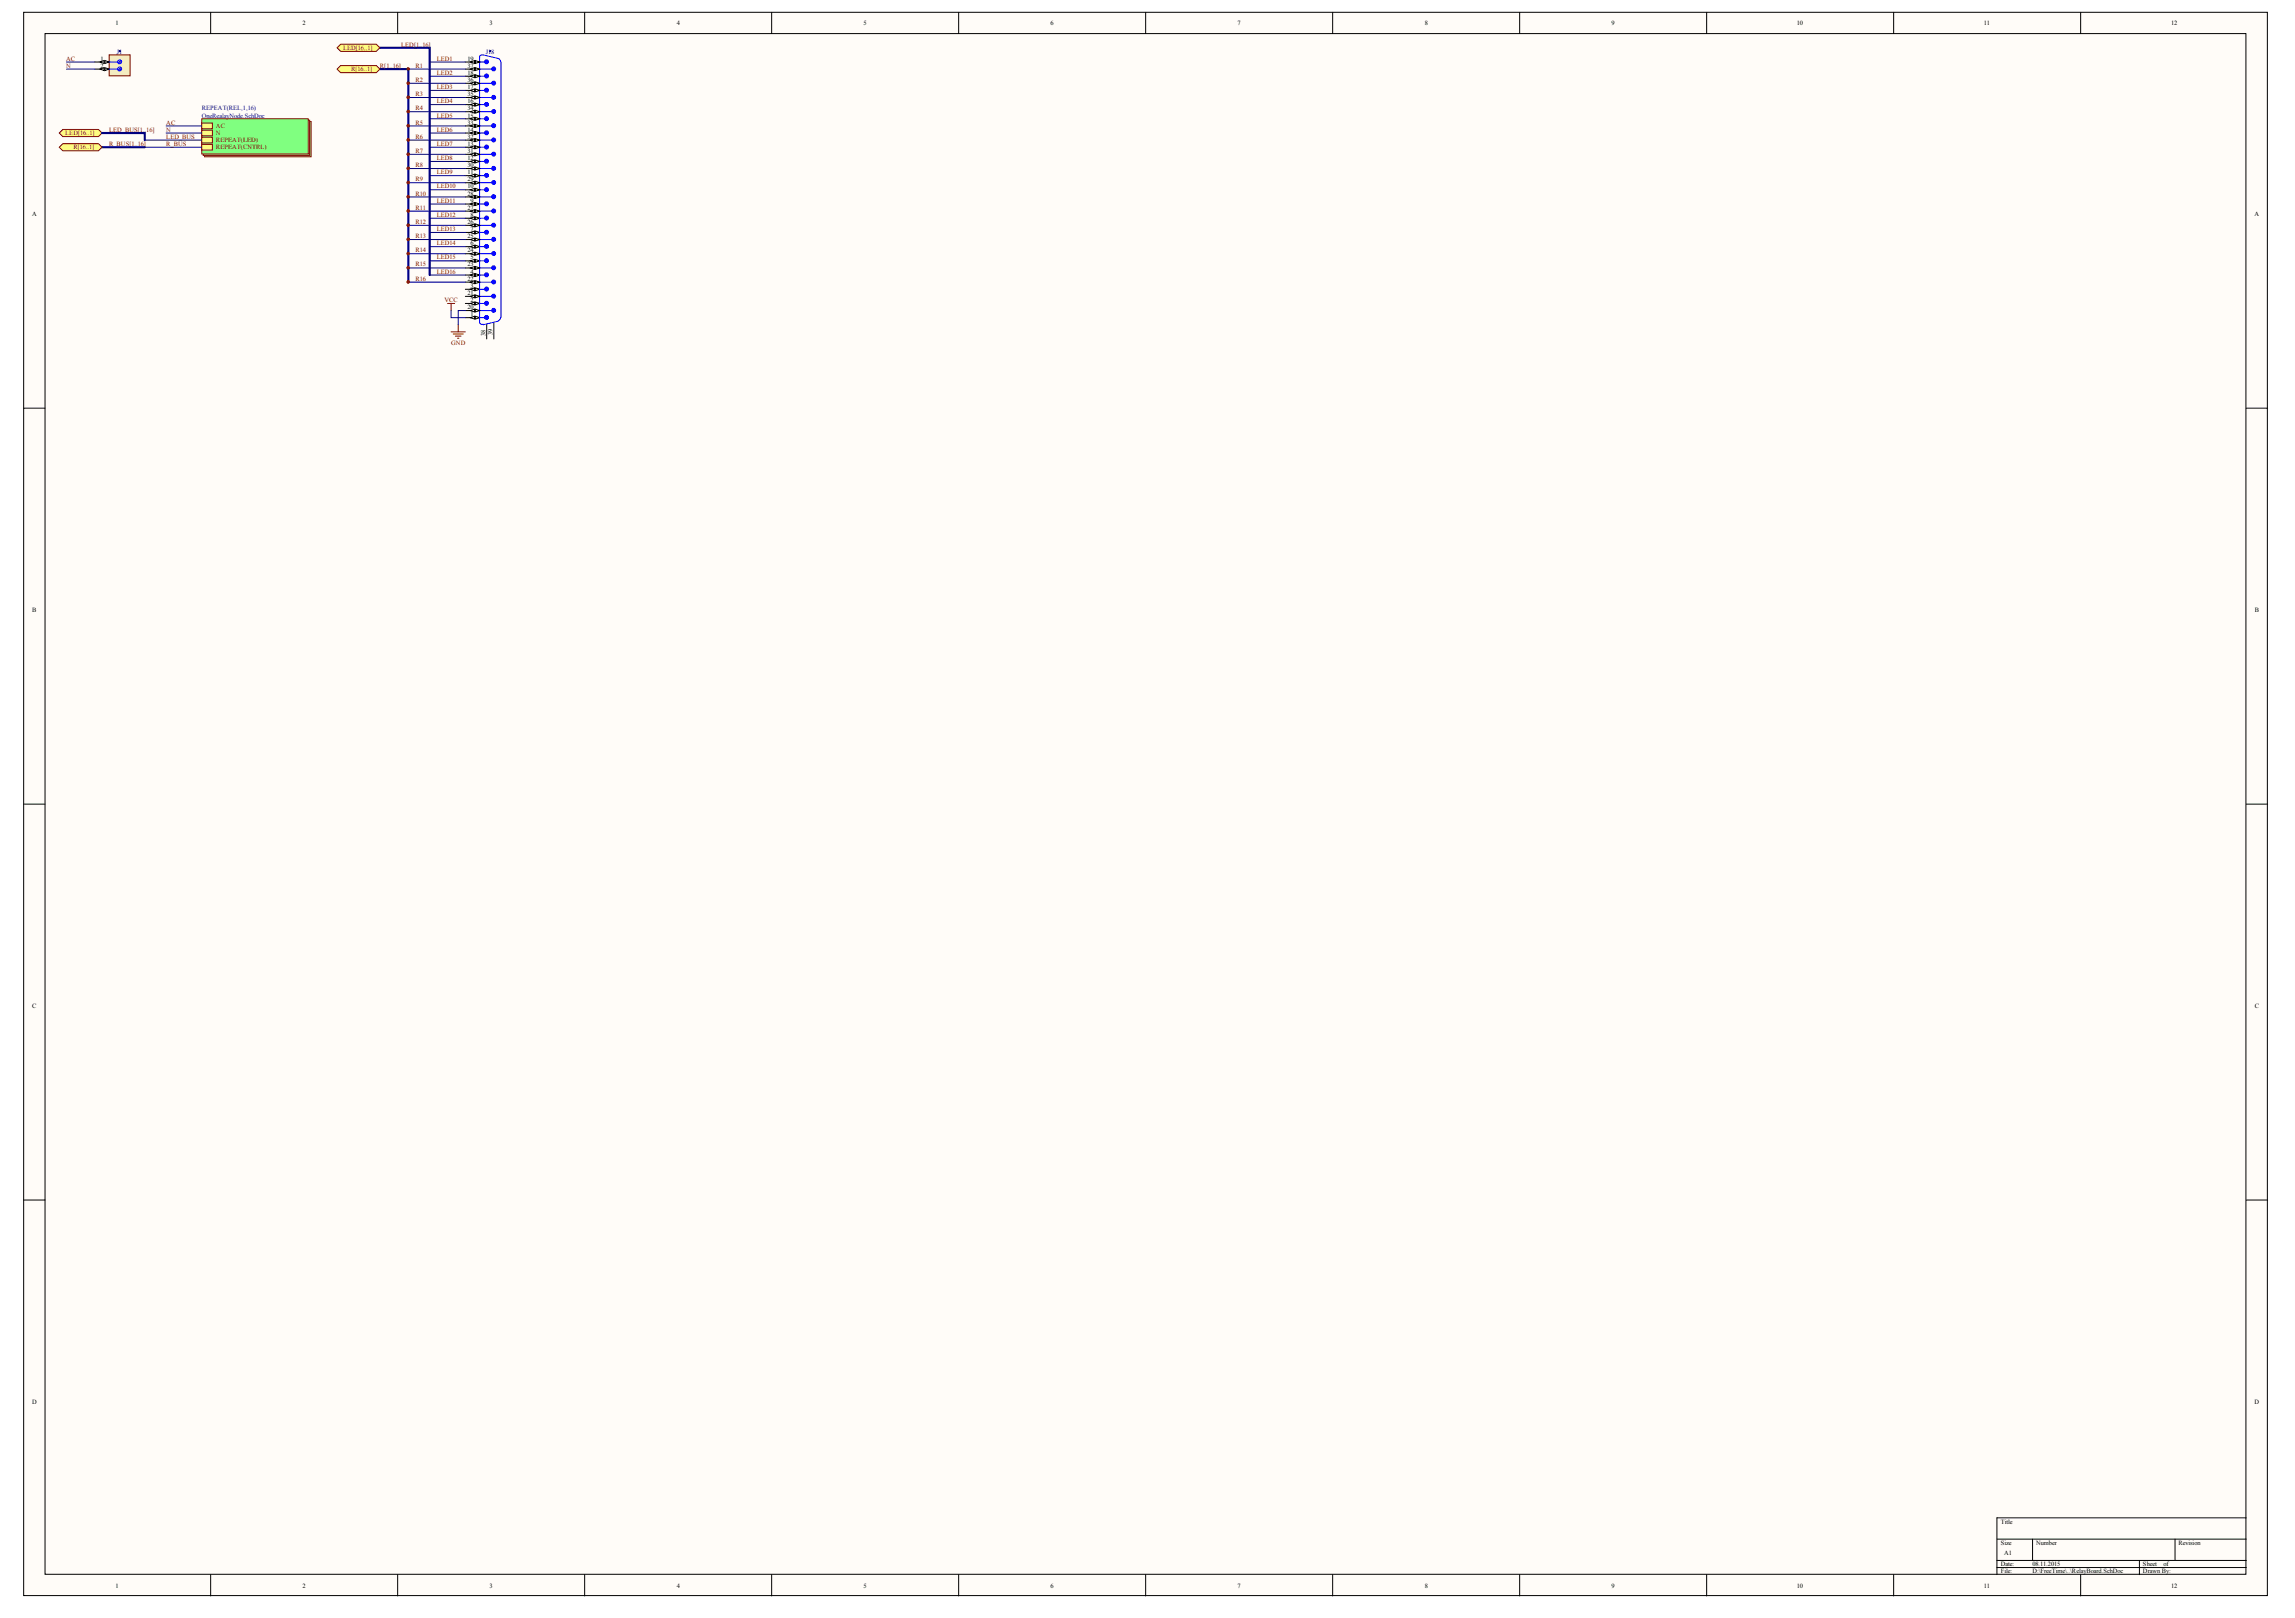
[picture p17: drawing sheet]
<svg xmlns="http://www.w3.org/2000/svg" width="287mm" height="202mm" viewBox="0 0 287 202" stroke-linecap="round" stroke-linejoin="round" font-family="sans-serif">
<defs><g id="words">
<g font-size=".8">
<text x="14.4" y="3.1">1</text>
<text x="37.8" y="3.1">2</text>
<text x="61.2" y="3.1">3</text>
<text x="84.6" y="3.1">4</text>
<text x="107.9" y="3.1">5</text>
<text x="131.3" y="3.1">6</text>
<text x="154.6" y="3.1">7</text>
<text x="178" y="3.1">8</text>
<text x="201.4" y="3.1">9</text>
<text x="224.6" y="3.1">10</text>
<text x="247.9" y="3.1">11</text>
<text x="271.3" y="3.1">12</text>
<text x="12.5" y="7.6">1</text>
<text x="12.5" y="8.5">2</text>
<text x="58.4" y="11.1">17</text>
<text x="58.4" y="9.4">18</text>
<text x="58.4" y="7.6">19</text>
<text x="58.4" y="10.3">36</text>
<text x="58.4" y="8.5">37</text>
<text x="58.4" y="16.5">14</text>
<text x="58.4" y="14.7">15</text>
<text x="58.4" y="12.9">16</text>
<text x="58.4" y="17.3">32</text>
<text x="58.4" y="15.6">33</text>
<text x="58.4" y="13.8">34</text>
<text x="58.4" y="12">35</text>
<text x="58.4" y="23.5">10</text>
<text x="58.4" y="21.8">11</text>
<text x="58.4" y="20">12</text>
<text x="58.4" y="18.2">13</text>
<text x="58.4" y="22.7">29</text>
<text x="58.4" y="20.9">30</text>
<text x="58.4" y="19.1">31</text>
<text x="4" y="27">A</text>
<text x="58.4" y="29.7">25</text>
<text x="58.4" y="28">26</text>
<text x="58.4" y="26.2">27</text>
<text x="58.4" y="24.4">28</text>
<text x="58.8" y="28.9">7</text>
<text x="58.8" y="27.1">8</text>
<text x="58.8" y="25.3">9</text>
<text x="281.7" y="27">A</text>
<text x="58.4" y="35.1">22</text>
<text x="58.4" y="33.3">23</text>
<text x="58.4" y="31.5">24</text>
<text x="58.8" y="35.9">3</text>
<text x="58.8" y="34.2">4</text>
<text x="58.8" y="32.4">5</text>
<text x="58.8" y="30.6">6</text>
<text x="58.4" y="38.6">20</text>
<text x="58.4" y="36.8">21</text>
<text x="58.8" y="39.5">1</text>
<text x="58.8" y="37.7">2</text>
<text x="60.7" y="42" transform="rotate(-90 60.7 42)">38</text>
<text x="61.5" y="41.8" transform="rotate(-90 61.5 41.8)">39</text>
<text x="4" y="76.5">B</text>
<text x="281.8" y="76.5">B</text>
<text x="4" y="125.9">C</text>
<text x="281.8" y="125.9">C</text>
<text x="4" y="175.4">D</text>
<text x="281.7" y="175.4">D</text>
<text x="250" y="190.4">Title</text>
<text x="250" y="193">Size</text>
<text x="250" y="195.7">Date:</text>
<text x="250" y="196.6">File:</text>
<text x="250.4" y="194.3">A1</text>
<text x="254" y="195.7">08.11.2015</text>
<text x="254" y="196.6">D:\FreeTime\..\RelayBoard.SchDoc</text>
<text x="254.5" y="193">Number</text>
<text x="267.8" y="195.7">Sheet</text>
<text x="267.8" y="196.6">Drawn By:</text>
<text x="270.4" y="195.7">of</text>
<text x="272.2" y="193">Revision</text>
<text x="14.4" y="198.3">1</text>
<text x="37.8" y="198.3">2</text>
<text x="61.2" y="198.3">3</text>
<text x="84.6" y="198.3">4</text>
<text x="107.9" y="198.3">5</text>
<text x="131.3" y="198.3">6</text>
<text x="154.6" y="198.3">7</text>
<text x="178" y="198.3">8</text>
<text x="201.4" y="198.3">9</text>
<text x="224.6" y="198.3">10</text>
<text x="247.9" y="198.3">11</text>
<text x="271.3" y="198.3">12</text>
</g>
<g font-size=".8" fill="#800000">
<text x="50.1" y="5.8">LED[1..16]</text>
<text x="8.3" y="7.6">AC</text>
<text x="8.3" y="8.5">N</text>
<text x="42.9" y="6.2">LED[16..1]</text>
<text x="43.9" y="8.9">R[16..1]</text>
<text x="47.5" y="8.5">R[1..16]</text>
<text x="51.9" y="8.5">R1</text>
<text x="51.9" y="10.3">R2</text>
<text x="54.6" y="7.6">LED1</text>
<text x="54.6" y="9.4">LED2</text>
<text x="54.6" y="11.1">LED3</text>
<text x="8.2" y="16.9">LED[16..1]</text>
<text x="13.6" y="16.5">LED_BUS[1..16]</text>
<text x="20.8" y="15.6">AC</text>
<text x="20.8" y="16.5">N</text>
<text x="20.8" y="17.3">LED_BUS</text>
<text x="27" y="16">AC</text>
<text x="27" y="16.9">N</text>
<text x="27" y="17.8">REPEAT(LED)</text>
<text x="51.9" y="12">R3</text>
<text x="51.9" y="13.8">R4</text>
<text x="51.9" y="15.6">R5</text>
<text x="51.9" y="17.3">R6</text>
<text x="54.6" y="12.9">LED4</text>
<text x="54.6" y="14.7">LED5</text>
<text x="54.6" y="16.5">LED6</text>
<text x="9.2" y="18.6">R[16..1]</text>
<text x="13.6" y="18.2">R_BUS[1..16]</text>
<text x="20.8" y="18.2">R_BUS</text>
<text x="27" y="18.6">REPEAT(CNTRL)</text>
<text x="51.9" y="19.1">R7</text>
<text x="51.9" y="20.9">R8</text>
<text x="51.9" y="22.7">R9</text>
<text x="54.6" y="18.2">LED7</text>
<text x="54.6" y="20">LED8</text>
<text x="54.6" y="21.8">LED9</text>
<text x="54.6" y="23.5">LED10</text>
<text x="51.9" y="24.4">R10</text>
<text x="51.9" y="26.2">R11</text>
<text x="51.9" y="28">R12</text>
<text x="51.9" y="29.7">R13</text>
<text x="54.6" y="25.3">LED11</text>
<text x="54.6" y="27.1">LED12</text>
<text x="54.6" y="28.9">LED13</text>
<text x="51.9" y="31.5">R14</text>
<text x="51.9" y="33.3">R15</text>
<text x="51.9" y="35.1">R16</text>
<text x="54.6" y="30.6">LED14</text>
<text x="54.6" y="32.4">LED15</text>
<text x="54.6" y="34.2">LED16</text>
<text x="55.5" y="37.7">VCC</text>
<text x="56.4" y="43.1">GND</text>
</g>
<g font-size=".8" fill="#000080">
<text x="14.6" y="6.7">J1</text>
<text x="60.7" y="6.7">J18</text>
<text x="25.2" y="13.8">REPEAT(REL,1,16)</text>
<text x="25.2" y="14.7">OneRealayNode.SchDoc</text>
</g>
</g></defs>
<g fill="#fffcf8" stroke="#000" stroke-width=".12">
<path d="M3 1.5h280.4v197.8h-280.4z"/>
<path d="M5.6 4.2h275.1v192.5h-275.1z"/>
</g>
<g fill="none" stroke="#000" stroke-width=".12">
<path d="M26.3 1.5v2.7M49.7 1.5v2.7M73.1 1.5v2.7M96.4 1.5v2.7M119.8 1.5v2.7M143.2 1.5v2.7M166.5 1.5v2.7M189.9 1.5v2.7M213.3 1.5v2.7M236.7 1.5v2.7M260 1.5v2.7M3 51h2.6"/>
<path d="M280.7 51h2.7M3 100.5h2.6M280.7 100.5h2.7M3 149.9h2.6M280.7 149.9h2.7M26.3 196.7v2.7M49.7 196.7v2.7M73.1 196.7v2.7M96.4 196.7v2.7M119.8 196.7v2.7M143.2 196.7v2.7M166.5 196.7v2.7"/>
<path d="M189.9 196.7v2.7M213.3 196.7v2.7M236.7 196.7v2.7M249.6 192.3h31.1M249.6 195h31.1M249.6 195.8h31.1M254 192.3v2.7M260 196.7v2.7M267.4 195v1.7M271.8 192.3v2.7M280.7 189.6h-31.1v7.1"/>
</g>
<path d="M55.9 37.9h.9M56.4 37.9v.9" fill="none" stroke="#800000" stroke-width=".12"/>
<path d="M13.6 6.9h2.7v2.6h-2.7z" fill="#ffffb0" stroke="#800000" stroke-width=".12"/>
<path d="M11.9 7.7h1.7" fill="none" stroke="#000" stroke-width=".12"/>
<g fill="#fffcf8" stroke="#000" stroke-width=".12">
<path d="M13.1 7.6l.5 .1-.5 .2z"/>
<path d="M12.5 7.7l.5-.1v.3z"/>
</g>
<path d="M11.9 8.6h1.7" fill="none" stroke="#000" stroke-width=".12"/>
<g fill="#fffcf8" stroke="#000" stroke-width=".12">
<path d="M13.1 8.5l.5 .1-.5 .2z"/>
<path d="M12.5 8.6l.5-.1v.3z"/>
</g>
<g fill="none" stroke="#00f" stroke-width=".12">
<path d="M13.6 7.7h1.1M13.6 8.6h1.1M15.1 7.5l-.3 .4M15.1 8.4l-.3 .4M15.2 7.6l-.4 .4M15.2 8.5l-.4 .4"/>
<circle cx="15" cy="7.7" r=".25"/>
<circle cx="15" cy="8.6" r=".25"/>
</g>
<circle cx="15" cy="6.4" r=".07" fill="#000080" stroke="#000080" stroke-width=".12"/>
<path d="M58.2 39.7h1.7" fill="none" stroke="#000" stroke-width=".12"/>
<g fill="#fffcf8" stroke="#000" stroke-width=".12">
<path d="M59.4 39.5l.5 .2-.5 .2z"/>
<path d="M58.8 39.7l.5-.2v.4z"/>
</g>
<path d="M58.2 37.9h1.7" fill="none" stroke="#000" stroke-width=".12"/>
<g fill="#fffcf8" stroke="#000" stroke-width=".12">
<path d="M59.4 37.7l.5 .2-.5 .2z"/>
<path d="M58.8 37.9l.5-.2v.4z"/>
</g>
<path d="M58.2 36.1h1.7" fill="none" stroke="#000" stroke-width=".12"/>
<g fill="#fffcf8" stroke="#000" stroke-width=".12">
<path d="M59.4 36l.5 .1-.5 .2z"/>
<path d="M58.8 36.1l.5-.1v.3z"/>
</g>
<path d="M58.2 34.4h1.7" fill="none" stroke="#000" stroke-width=".12"/>
<g fill="#fffcf8" stroke="#000" stroke-width=".12">
<path d="M59.4 34.2l.5 .2-.5 .1z"/>
<path d="M58.8 34.4l.5-.2v.3z"/>
</g>
<path d="M58.2 32.6h1.7" fill="none" stroke="#000" stroke-width=".12"/>
<g fill="#fffcf8" stroke="#000" stroke-width=".12">
<path d="M59.4 32.4l.5 .2-.5 .2z"/>
<path d="M58.8 32.6l.5-.2v.4z"/>
</g>
<path d="M58.2 30.8h1.7" fill="none" stroke="#000" stroke-width=".12"/>
<g fill="#fffcf8" stroke="#000" stroke-width=".12">
<path d="M59.4 30.6l.5 .2-.5 .2z"/>
<path d="M58.8 30.8l.5-.2v.4z"/>
</g>
<path d="M58.2 29h1.7" fill="none" stroke="#000" stroke-width=".12"/>
<g fill="#fffcf8" stroke="#000" stroke-width=".12">
<path d="M59.4 28.9l.5 .1-.5 .2z"/>
<path d="M58.8 29l.5-.1v.3z"/>
</g>
<path d="M58.2 27.3h1.7" fill="none" stroke="#000" stroke-width=".12"/>
<g fill="#fffcf8" stroke="#000" stroke-width=".12">
<path d="M59.4 27.1l.5 .2-.5 .1z"/>
<path d="M58.8 27.3l.5-.2v.3z"/>
</g>
<path d="M58.2 25.5h1.7" fill="none" stroke="#000" stroke-width=".12"/>
<g fill="#fffcf8" stroke="#000" stroke-width=".12">
<path d="M59.4 25.3l.5 .2-.5 .2z"/>
<path d="M58.8 25.5l.5-.2v.4z"/>
</g>
<path d="M58.2 23.7h1.7M60.8 40.5v1.8M61.7 40.3v2" fill="none" stroke="#000" stroke-width=".12"/>
<g fill="none" stroke="#00f" stroke-width=".12">
<path d="M59.9 7.7h.7M59.9 8.6h1.5M59.9 9.5h.7M59.9 10.4h1.5M59.9 11.3h.7M59.9 12.2h1.5M59.9 13.1h.7M59.9 14h1.5M59.9 14.8h.7M59.9 7.1v33.2M59.9 15.7h1.5M59.9 16.6h.7"/>
<path d="M59.9 17.5h1.5M59.9 18.4h.7M59.9 19.3h1.5M60.4 6.9l1.8 .4M60.4 6.9a.32 .32 0 0 0-.5 .3M62.3 7.3l.2 .3 .1 .1M62.6 7.7v32M59.9 20.2h.7M59.9 21.1h1.5M59.9 21.9h.7M59.9 22.8h1.5M59.9 23.7h.7"/>
<path d="M59.9 24.6h1.5M59.9 25.5h.7M59.9 26.4h1.5M59.9 27.3h.7M59.9 28.2h1.5M59.9 29h.7M59.9 29.9h1.5M59.9 30.8h.7M59.9 31.7h1.5M59.9 32.6h.7M59.9 33.5h1.5M59.9 34.4h.7"/>
<path d="M59.9 35.3h1.5M59.9 36.1h.7M59.9 37h1.5M59.9 37.9h.7M59.9 38.8h1.5M59.9 39.7h.7M62.6 39.7l-.2 .3-.1 .1M59.9 40.3a.34 .34 0 0 0 .5 .2M62.2 40.1l-1.8 .5"/>
</g>
<g fill="#00f" stroke="#00f" stroke-width=".12">
<circle cx="60.8" cy="7.7" r=".24"/>
<circle cx="61.7" cy="8.6" r=".24"/>
<circle cx="60.8" cy="9.5" r=".25"/>
<circle cx="61.7" cy="10.4" r=".24"/>
<circle cx="60.8" cy="11.3" r=".25"/>
<circle cx="61.7" cy="12.2" r=".24"/>
<circle cx="60.8" cy="13" r=".24"/>
<circle cx="61.7" cy="13.9" r=".25"/>
<circle cx="60.8" cy="14.8" r=".24"/>
<circle cx="61.7" cy="15.7" r=".25"/>
<circle cx="60.8" cy="16.6" r=".24"/>
<circle cx="61.7" cy="17.5" r=".24"/>
<circle cx="60.8" cy="18.4" r=".25"/>
<circle cx="61.7" cy="19.3" r=".24"/>
<circle cx="60.8" cy="20.1" r=".25"/>
<circle cx="61.7" cy="21" r=".24"/>
<circle cx="60.8" cy="21.9" r=".24"/>
<circle cx="61.7" cy="22.8" r=".25"/>
<circle cx="60.8" cy="23.7" r=".24"/>
<circle cx="61.7" cy="24.6" r=".25"/>
<circle cx="60.8" cy="25.5" r=".24"/>
<circle cx="61.7" cy="26.4" r=".24"/>
<circle cx="60.8" cy="27.2" r=".25"/>
<circle cx="61.7" cy="28.1" r=".24"/>
<circle cx="60.8" cy="29" r=".24"/>
<circle cx="61.7" cy="29.9" r=".25"/>
<circle cx="60.8" cy="30.8" r=".24"/>
<circle cx="61.7" cy="31.7" r=".25"/>
<circle cx="60.8" cy="32.6" r=".24"/>
<circle cx="61.7" cy="33.5" r=".24"/>
<circle cx="60.8" cy="34.3" r=".25"/>
<circle cx="61.7" cy="35.2" r=".24"/>
<circle cx="60.8" cy="36.1" r=".25"/>
<circle cx="61.7" cy="37" r=".24"/>
<circle cx="60.8" cy="37.9" r=".24"/>
<circle cx="61.7" cy="38.8" r=".25"/>
<circle cx="60.8" cy="39.7" r=".24"/>
</g>
<g fill="#fffcf8" stroke="#000" stroke-width=".12">
<path d="M59.4 23.5l.5 .2-.5 .2z"/>
<path d="M58.8 23.7l.5-.2v.4z"/>
</g>
<path d="M58.2 21.9h1.7" fill="none" stroke="#000" stroke-width=".12"/>
<g fill="#fffcf8" stroke="#000" stroke-width=".12">
<path d="M59.4 21.8l.5 .1-.5 .2z"/>
<path d="M58.8 21.9l.5-.1v.3z"/>
</g>
<path d="M58.2 20.2h1.7" fill="none" stroke="#000" stroke-width=".12"/>
<g fill="#fffcf8" stroke="#000" stroke-width=".12">
<path d="M59.4 20l.5 .2-.5 .1z"/>
<path d="M58.8 20.2l.5-.2v.3z"/>
</g>
<path d="M58.2 18.4h1.7" fill="none" stroke="#000" stroke-width=".12"/>
<g fill="#fffcf8" stroke="#000" stroke-width=".12">
<path d="M59.4 18.2l.5 .2-.5 .2z"/>
<path d="M58.8 18.4l.5-.2v.4z"/>
</g>
<path d="M58.2 16.6h1.7" fill="none" stroke="#000" stroke-width=".12"/>
<g fill="#fffcf8" stroke="#000" stroke-width=".12">
<path d="M59.4 16.4l.5 .2-.5 .2z"/>
<path d="M58.8 16.6l.5-.2v.4z"/>
</g>
<path d="M58.2 14.8h1.7" fill="none" stroke="#000" stroke-width=".12"/>
<g fill="#fffcf8" stroke="#000" stroke-width=".12">
<path d="M59.4 14.7l.5 .1-.5 .2z"/>
<path d="M58.8 14.8l.5-.1v.3z"/>
</g>
<path d="M58.2 13.1h1.7" fill="none" stroke="#000" stroke-width=".12"/>
<g fill="#fffcf8" stroke="#000" stroke-width=".12">
<path d="M59.4 12.9l.5 .2-.5 .1z"/>
<path d="M58.8 13.1l.5-.2v.3z"/>
</g>
<path d="M58.2 11.3h1.7" fill="none" stroke="#000" stroke-width=".12"/>
<g fill="#fffcf8" stroke="#000" stroke-width=".12">
<path d="M59.4 11.1l.5 .2-.5 .2z"/>
<path d="M58.8 11.3l.5-.2v.4z"/>
</g>
<path d="M58.2 9.5h1.7" fill="none" stroke="#000" stroke-width=".12"/>
<g fill="#fffcf8" stroke="#000" stroke-width=".12">
<path d="M59.4 9.3l.5 .2-.5 .2z"/>
<path d="M58.8 9.5l.5-.2v.4z"/>
</g>
<path d="M58.2 7.7h1.7" fill="none" stroke="#000" stroke-width=".12"/>
<g fill="#fffcf8" stroke="#000" stroke-width=".12">
<path d="M59.4 7.6l.5 .1-.5 .2z"/>
<path d="M58.8 7.7l.5-.1v.3z"/>
</g>
<path d="M58.2 38.8h1.7" fill="none" stroke="#000" stroke-width=".12"/>
<g fill="#fffcf8" stroke="#000" stroke-width=".12">
<path d="M59.4 38.6l.5 .2-.5 .2z"/>
<path d="M58.8 38.8l.5-.2v.4z"/>
</g>
<path d="M58.2 37h1.7" fill="none" stroke="#000" stroke-width=".12"/>
<g fill="#fffcf8" stroke="#000" stroke-width=".12">
<path d="M59.4 36.8l.5 .2-.5 .2z"/>
<path d="M58.8 37l.5-.2v.4z"/>
</g>
<path d="M58.2 35.3h1.7" fill="none" stroke="#000" stroke-width=".12"/>
<g fill="#fffcf8" stroke="#000" stroke-width=".12">
<path d="M59.4 35.1l.5 .2-.5 .1z"/>
<path d="M58.8 35.3l.5-.2v.3z"/>
</g>
<path d="M58.2 33.5h1.7" fill="none" stroke="#000" stroke-width=".12"/>
<g fill="#fffcf8" stroke="#000" stroke-width=".12">
<path d="M59.4 33.3l.5 .2-.5 .2z"/>
<path d="M58.8 33.5l.5-.2v.4z"/>
</g>
<path d="M58.2 31.7h1.7" fill="none" stroke="#000" stroke-width=".12"/>
<g fill="#fffcf8" stroke="#000" stroke-width=".12">
<path d="M59.4 31.5l.5 .2-.5 .2z"/>
<path d="M58.8 31.7l.5-.2v.4z"/>
</g>
<path d="M58.2 29.9h1.7" fill="none" stroke="#000" stroke-width=".12"/>
<g fill="#fffcf8" stroke="#000" stroke-width=".12">
<path d="M59.4 29.7l.5 .2-.5 .2z"/>
<path d="M58.8 29.9l.5-.2v.4z"/>
</g>
<path d="M58.2 28.2h1.7" fill="none" stroke="#000" stroke-width=".12"/>
<g fill="#fffcf8" stroke="#000" stroke-width=".12">
<path d="M59.4 28l.5 .2-.5 .1z"/>
<path d="M58.8 28.2l.5-.2v.3z"/>
</g>
<path d="M58.2 26.4h1.7" fill="none" stroke="#000" stroke-width=".12"/>
<g fill="#fffcf8" stroke="#000" stroke-width=".12">
<path d="M59.4 26.2l.5 .2-.5 .2z"/>
<path d="M58.8 26.4l.5-.2v.4z"/>
</g>
<path d="M58.2 24.6h1.7" fill="none" stroke="#000" stroke-width=".12"/>
<g fill="#fffcf8" stroke="#000" stroke-width=".12">
<path d="M59.4 24.4l.5 .2-.5 .2z"/>
<path d="M58.8 24.6l.5-.2v.4z"/>
</g>
<path d="M58.2 22.8h1.7" fill="none" stroke="#000" stroke-width=".12"/>
<g fill="#fffcf8" stroke="#000" stroke-width=".12">
<path d="M59.4 22.7l.5 .1-.5 .2z"/>
<path d="M58.8 22.8l.5-.1v.3z"/>
</g>
<path d="M58.2 21.1h1.7" fill="none" stroke="#000" stroke-width=".12"/>
<g fill="#fffcf8" stroke="#000" stroke-width=".12">
<path d="M59.4 20.9l.5 .2-.5 .1z"/>
<path d="M58.8 21.1l.5-.2v.3z"/>
</g>
<path d="M58.2 19.3h1.7" fill="none" stroke="#000" stroke-width=".12"/>
<g fill="#fffcf8" stroke="#000" stroke-width=".12">
<path d="M59.4 19.1l.5 .2-.5 .2z"/>
<path d="M58.8 19.3l.5-.2v.4z"/>
</g>
<path d="M58.2 17.5h1.7" fill="none" stroke="#000" stroke-width=".12"/>
<g fill="#fffcf8" stroke="#000" stroke-width=".12">
<path d="M59.4 17.3l.5 .2-.5 .2z"/>
<path d="M58.8 17.5l.5-.2v.4z"/>
</g>
<path d="M58.2 15.7h1.7" fill="none" stroke="#000" stroke-width=".12"/>
<g fill="#fffcf8" stroke="#000" stroke-width=".12">
<path d="M59.4 15.6l.5 .1-.5 .2z"/>
<path d="M58.8 15.7l.5-.1v.3z"/>
</g>
<path d="M58.2 14h1.7" fill="none" stroke="#000" stroke-width=".12"/>
<g fill="#fffcf8" stroke="#000" stroke-width=".12">
<path d="M59.4 13.8l.5 .2-.5 .1z"/>
<path d="M58.8 14l.5-.2v.3z"/>
</g>
<path d="M58.2 12.2h1.7" fill="none" stroke="#000" stroke-width=".12"/>
<g fill="#fffcf8" stroke="#000" stroke-width=".12">
<path d="M59.4 12l.5 .2-.5 .2z"/>
<path d="M58.8 12.2l.5-.2v.4z"/>
</g>
<path d="M58.2 10.4h1.7" fill="none" stroke="#000" stroke-width=".12"/>
<g fill="#fffcf8" stroke="#000" stroke-width=".12">
<path d="M59.4 10.2l.5 .2-.5 .2z"/>
<path d="M58.8 10.4l.5-.2v.4z"/>
</g>
<path d="M58.2 8.6h1.7" fill="none" stroke="#000" stroke-width=".12"/>
<g fill="#fffcf8" stroke="#000" stroke-width=".12">
<path d="M59.4 8.5l.5 .1-.5 .2z"/>
<path d="M58.8 8.6l.5-.1v.3z"/>
</g>
<circle cx="61.2" cy="6.4" r=".07" fill="#000080" stroke="#000080" stroke-width=".12"/>
<g fill="none" stroke="#000080" stroke-width=".12">
<path d="M51 8.6h7.2M51 12.2h7.2M51 14h7.2M51 15.7h7.2M51 17.5h7.2M51 19.3h7.2M53.7 7.7h4.5M53.7 9.5h4.5M53.7 11.3h4.5M53.7 13.1h4.5M53.7 14.8h4.5M53.7 16.6h4.5"/>
<path d="M53.7 18.4h4.5M51 21.1h7.2M51 22.8h7.2M51 24.6h7.2M51 26.4h7.2M51 28.2h7.2M51 29.9h7.2M51 31.7h7.2M51 33.5h7.2M51 35.3h7.2M53.7 20.2h4.5M53.7 21.9h4.5"/>
<path d="M53.7 23.7h4.5M53.7 25.5h4.5M53.7 27.3h4.5M53.7 29h4.5M53.7 30.8h4.5M53.7 32.6h4.5M53.7 34.4h4.5"/>
</g>
<g fill="#80ff80" stroke="#800000" stroke-width=".12">
<path d="M25.6 15.2h13.3v4.4h-13.3z"/>
<path d="M25.4 15h13.3v4.4h-13.3z"/>
<path d="M25.2 14.8h13.3v4.4h-13.3z"/>
</g>
<g fill="#ffff80" stroke="#800000" stroke-width=".12">
<path d="M25.2 15.4h1.3v.7h-1.3z" fill-rule="evenodd"/>
<path d="M25.2 16.3h1.3v.7h-1.3z" fill-rule="evenodd"/>
<path d="M25.2 17.2h1.3v.7h-1.3z" fill-rule="evenodd"/>
<path d="M25.2 18h1.3v.7h-1.3z" fill-rule="evenodd"/>
</g>
<path d="M12.7 18.4h5.4M47.5 8.6h3.5v26.7M47.5 6h6.2v28.4" fill="none" stroke="#000080" stroke-width=".27"/>
<path d="M8.3 7.7h3.6M8.3 8.6h3.6M20.8 15.7h4.4M20.8 16.6h4.4M51 10.4h7.2M56.4 38.8v.9h1.8M58.2 38.8h-.9v1.8" fill="none" stroke="#000080" stroke-width=".12"/>
<g fill="#800000" stroke="#800000" stroke-width=".12">
<circle cx="51" cy="8.6" r=".16"/>
<circle cx="51" cy="10.4" r=".16"/>
<circle cx="51" cy="12.2" r=".16"/>
<circle cx="51" cy="13.9" r=".16"/>
<circle cx="51" cy="15.7" r=".16"/>
<circle cx="51" cy="19.3" r=".16"/>
<circle cx="51" cy="21" r=".16"/>
<circle cx="51" cy="22.8" r=".16"/>
<circle cx="51" cy="24.6" r=".16"/>
<circle cx="51" cy="26.4" r=".16"/>
<circle cx="51" cy="28.1" r=".16"/>
<circle cx="51" cy="35.2" r=".16"/>
<circle cx="51" cy="33.5" r=".16"/>
<circle cx="51" cy="31.7" r=".16"/>
<circle cx="51" cy="29.9" r=".16"/>
<circle cx="51" cy="17.5" r=".16"/>
</g>
<path d="M56.4 41.5h1.8M56.6 41.7h1.3M56.9 42h.7M57.2 42.3h.2M57.3 40.6v.9" fill="none" stroke="#800000" stroke-width=".12"/>
<g fill="#ffff80" stroke="#800000" stroke-width=".12">
<path d="M42.1 6l.5-.5h4.4l.5 .5-.5 .4h-4.4z" fill-rule="evenodd"/>
<path d="M42.1 8.6l.5-.4h4.4l.5 .4-.5 .5h-4.4z" fill-rule="evenodd"/>
<path d="M7.4 16.6l.5-.4h4.4l.4 .4-.4 .5h-4.4z" fill-rule="evenodd"/>
<path d="M7.4 18.4l.5-.5h4.4l.4 .5-.4 .4h-4.4z" fill-rule="evenodd"/>
</g>
<path d="M18.1 18.4h7.1M18.1 17.5h7.1" fill="none" stroke="#000080" stroke-width=".12"/>
<path d="M12.7 16.6h5.4v.9" fill="none" stroke="#000080" stroke-width=".27"/>
<use href="#words"/>
</svg>
